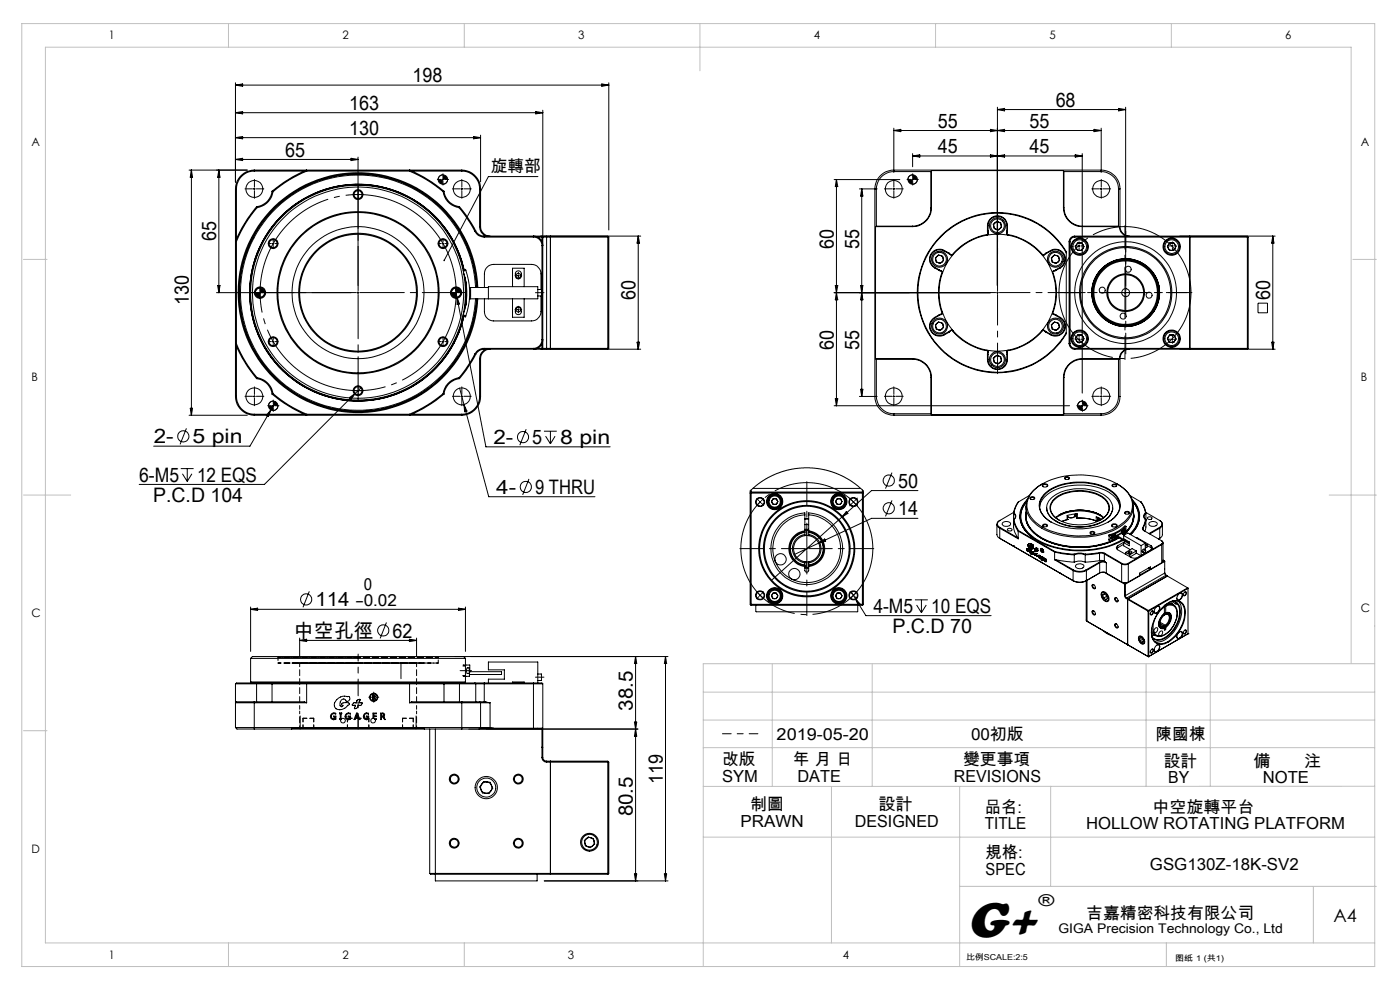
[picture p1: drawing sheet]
<svg xmlns="http://www.w3.org/2000/svg" width="297mm" height="210mm" viewBox="0 0 297 210" stroke-linecap="round" stroke-linejoin="round" font-family="sans-serif">
<defs><g id="words">
<text font-size="11" x="205.1" y="198.7">G+</text>
<g font-size="4.2">
<text x="87.5" y="17.4">198</text>
<text x="74.1" y="23.3">163</text>
<text x="224" y="22.6">68</text>
<text x="74.1" y="28.6">130</text>
<text x="199" y="27.1">55</text>
<text x="218.4" y="27.1">55</text>
<text x="60.5" y="33.2">65</text>
<text x="199" y="32.5">45</text>
<text x="218.4" y="32.5">45</text>
<text x="45.8" y="51.1" transform="rotate(-90 45.8 51.1)">65</text>
<text x="176.9" y="52.8" transform="rotate(-90 176.9 52.8)">60</text>
<text x="182.2" y="52.8" transform="rotate(-90 182.2 52.8)">55</text>
<text x="40" y="64.7" transform="rotate(-90 40 64.7)">130</text>
<text x="134.8" y="63.6" transform="rotate(-90 134.8 63.6)">60</text>
<text x="269.4" y="63.6" transform="rotate(-90 269.4 63.6)">60</text>
<text x="176.9" y="74.3" transform="rotate(-90 176.9 74.3)">60</text>
<text x="182.2" y="74.3" transform="rotate(-90 182.2 74.3)">55</text>
<text x="32.6" y="94.1">2-</text>
<text x="40.9" y="94.1">5 pin</text>
<text x="104.7" y="94.2">2-</text>
<text x="112.9" y="94.2">5</text>
<text x="118.9" y="94.2">8 pin</text>
<text x="29.5" y="102.2">6-M5</text>
<text x="32.5" y="106.4">P.C.D 104</text>
<text x="41.8" y="102.2">12 EQS</text>
<text x="105.3" y="104.8">4-</text>
<text x="113.5" y="104.8">9 THRU</text>
<text x="190.5" y="103.4">50</text>
<text x="190.5" y="109.3">14</text>
<text x="66.9" y="128.6">114</text>
<text x="185.3" y="130">4-M5</text>
<text x="197.6" y="130">10 EQS</text>
<text x="62.3" y="135.2">中空孔徑</text>
<text x="83.3" y="135.2">62</text>
<text x="189.3" y="134.3">P.C.D 70</text>
<text x="134.3" y="150.8" transform="rotate(-90 134.3 150.8)">38.5</text>
<text x="140.6" y="166.3" transform="rotate(-90 140.6 166.3)">119</text>
<text x="134.3" y="173.2" transform="rotate(-90 134.3 173.2)">80.5</text>
</g>
<text font-size="3.9" x="282.9" y="195.5">A4</text>
<g font-size="3.5">
<text x="104.1" y="36.5">旋轉部</text>
<text x="77.2" y="125.1">0</text>
<text x="75.4" y="128.6">-0.02</text>
<text x="164.8" y="157">2019-05-20</text>
<text x="206" y="157">00初版</text>
<text x="245.2" y="157">陳國棟</text>
<text x="153.2" y="162.3">改版</text>
<text x="153.2" y="165.8">SYM</text>
<text x="168.2" y="162.3">年 月 日</text>
<text x="169.2" y="165.8">DATE</text>
<text x="202.4" y="165.8">REVISIONS</text>
<text x="204.3" y="162.3">變更事項</text>
<text x="246.9" y="162.6">設計</text>
<text x="247.9" y="166.1">BY</text>
<text x="265.9" y="162.6">備</text>
<text x="267.9" y="166.1">NOTE</text>
<text x="276.6" y="162.6">注</text>
<text x="159.1" y="171.9">制圖</text>
<text x="186.4" y="171.9">設計</text>
<text x="208.9" y="172.4">品名:</text>
<text x="244.5" y="172.4">中空旋轉平台</text>
<text x="157.1" y="175.4">PRAWN</text>
<text x="181.3" y="175.4">DESIGNED</text>
<text x="208.9" y="175.9">TITLE</text>
<text x="230.4" y="175.9">HOLLOW ROTATING PLATFORM</text>
<text x="209.1" y="182.1">規格:</text>
<text x="209.1" y="185.6">SPEC</text>
<text x="244" y="184.5">GSG130Z-18K-SV2</text>
<text x="220.3" y="192.2">®</text>
<text x="230.5" y="194.8">吉嘉精密科技有限公司</text>
</g>
<text font-size="2.8" x="224.5" y="197.8">GIGA Precision Technology Co., Ltd</text>
<g font-size="2.5">
<text x="23.1" y="8.4">1</text>
<text x="72.7" y="8.4">2</text>
<text x="122.7" y="8.4">3</text>
<text x="172.7" y="8.4">4</text>
<text x="222.7" y="8.4">5</text>
<text x="272.7" y="8.4">6</text>
<text x="6.7" y="30.9">A</text>
<text x="288.7" y="30.9">A</text>
<text x="6.7" y="80.9">B</text>
<text x="288.7" y="80.9">B</text>
<text x="6.7" y="130.9">C</text>
<text x="288.7" y="129.9">C</text>
<text x="6.7" y="180.9">D</text>
<text x="23.1" y="203.4">1</text>
<text x="72.7" y="203.4">2</text>
<text x="120.5" y="203.4">3</text>
<text x="178.8" y="203.4">4</text>
</g>
<g font-size="1.7">
<text x="204.9" y="203.7">比例SCALE:2:5</text>
<text x="249.3" y="203.8">图纸 1 (共1)</text>
</g>
</g></defs>
<g fill="none" stroke="#000" stroke-width=".21">
<path d="M50 17.6v21M50 18.1l1.5-.3v.5zM50 18.1h79.2M127.7 17.8l1.5 .3-1.5 .2zM129.2 17.6v31.2M40.1 36.1h12.4M40.6 36.1l.3 1.5h-.5zM40.6 36.1v52M46.4 36.1v26M46.4 36.1l.3 1.5h-.5zM50 23.9h65.1M50 23.9l1.5-.2v.5z"/>
<path d="M50 29.2l1.5-.2v.4zM50 33.8l1.5-.2v.5zM50 33.8h26M50 29.2h52M53.9 36.1a4 4 0 0 0-3.9 4M53.9 36.3a3.8 3.8 0 0 0-3.7 3.8M53.9 36.1v.2M53.9 36.1h44.1M53.9 36.3h10.7M53.9 39.9v.4M65.1 36.3a25.9 25.9 0 0 0-7.2 4.4M65.1 36.3v-.2a29.2 29.2 0 0 0-7.4 4.5"/>
<path d="M65.1 36.3h21.8M74.5 33.6l1.5 .2-1.5 .3zM76 33.3v27.3M86.9 36.3a27.4 27.4 0 0 1 7.1 4.4M86.9 36.3v-.2a29.9 29.9 0 0 1 7.3 4.5M87.3 36.3h10.7M93.8 38.1h.4M93.9 37.1h-.1a.97 .97 0 0 0-.8 1M93.9 37.9v.4M95 38.1l-.1 .1a.97 .97 0 0 1-1 .9M98 36.1a4 4 0 0 1 4 4M98 36.3a3.8 3.8 0 0 1 3.7 3.8"/>
<path d="M98 36.1v.2M98 39.9v.4M100.5 29l1.5 .2-1.5 .2zM102 28.7v9.9M113.7 23.7l1.4 .2-1.4 .3zM114.1 37.5h-10.5l-9.4 17.7M115.1 23.4v50.5M177 38.1h13.9M177.4 38.1v48M177.4 38.1l.3 1.5h-.5zM189.6 27.2v9.4M189.6 39.9v.4"/>
<path d="M189.6 27.7h44M189.6 27.7l1.5-.3v.5zM193.4 38.1h.4M193.6 37.1h-.1a.97 .97 0 0 0-.9 1M193.6 32.6v2.8M193.6 33.1l1.5-.3v.5zM193.6 37.9v.4M194.6 38.1a1.02 1.02 0 0 1-1 1M197.5 36.4h-7.9a3.7 3.7 0 0 0-3.7 3.7v7.9M197.5 36.4v7.7M197.6 36.3l-.1 .1M210.1 27.4l1.5 .3-1.5 .2z"/>
<path d="M210.1 32.8l1.5 .3-1.5 .2zM211.6 22.7v37.9M211.6 33.1l1.5-.3v.5zM211.6 23.2l1.5-.2v.5zM211.6 23.2h27.2M211.6 27.7l1.5-.3v.5zM225.6 36.3l.1 .1M225.7 36.4h7.9a3.7 3.7 0 0 1 3.7 3.7M225.7 36.4v7.7M228.1 32.8l1.5 .3-1.5 .2zM229.6 32.6v50.8M229.6 33.1h-36"/>
<path d="M232.1 27.4l1.5 .3-1.5 .2zM233.6 27.2v9.4M233.6 39.9v.4M237.3 23l1.5 .2-1.5 .3zM238.8 22.7v37.9M50 40.1h.2M50 40.1v44M50.2 40.1v10.6M50.2 51.2v21.7M53.8 40.1h.4M54.4 43.8a29.9 29.9 0 0 0-4.4 7.3l.2 .1M54.4 43.8l.1 .3"/>
<path d="M54.5 44.1a25.9 25.9 0 0 0-4.3 7.1M57.7 40.6a3.7 3.7 0 0 1-3.3 3.2M57.7 40.6l.2 .1M57.7 51.7h.4M57.9 40.7a4.1 4.1 0 0 1-3.4 3.4M58 51.5v.4M75.7 41.3h.5M93.8 51.7h.4M94 51.5v.4M94 40.7a4 4 0 0 0 3.4 3.4M94.2 40.6a3.7 3.7 0 0 0 3.3 3.2M94.2 40.6l-.2 .1"/>
<path d="M97.4 44.1a27.8 27.8 0 0 1 3.4 5M97.5 43.8l1.4 1.9 2 3.3M97.5 43.8l-.1 .3M97.8 40.1h.3M98.4 57.8a14.3 14.3 0 0 1-.1 9l.5 .2M98.4 57.3a22.9 22.9 0 0 0-35.2-14.2 22.9 22.9 0 0 0-.2 37.9 22.9 22.9 0 0 0 35.3-14M98.6 58.8l.2 4.1-.3 3M98.8 57.3l-.1-.2-.5 .3M98.8 57.3a14.7 14.7 0 0 1 0 9.7M98.8 57.3l-.5 .3M98.8 59.8l.2 3.1-.2 2M98.9 60l.1 2.9-.2 1.8"/>
<path d="M100.8 49.1a2.17 2.17 0 0 0 1.9 1.2M100.8 57.5h-.1M100.8 57.7h.1M100.8 57.7v.1M100.9 58.1h.1M100.9 49a1.95 1.95 0 0 0 1.8 1.1M100.9 58.3h.1M100.9 49l-.1 .1M101.7 48.1a2.19 2.19 0 0 0 1.3 2M101.7 40.1h.3M101.7 48.1h.3M101.7 40.1v8"/>
<path d="M102 48.1a2.05 2.05 0 0 0 2 2M102 40.1v8M102.7 50.3h10.5M102.7 50.1v.2M109.5 57.7l.4-.2a.85 .85 0 0 1 .7 .8 .85 .85 0 0 1-.7 .9 .93 .93 0 0 1-.4-1.5zM109.7 58.5h.5M110 58.3v.4M113.2 50.3a1.75 1.75 0 0 1 1.8 1.8M113.2 50.3v-.2a1.93 1.93 0 0 1 1.9 2h-.1M114 50.3h1M115 50.3v.9M115 52.1v20"/>
<path d="M115 50.2l13.9 .1M115 50.2v-.1h1v24h-1v-.1M115 50.2v.1M116.8 50.1v24M128.9 50.1l.3 .2-.2 23.7M128.9 50.3v23.6M129 50.2l-.1 .1M135.4 50.1v24M135.4 50.1l.3 1.5h-.6zM135.9 50.1h-33.2M182.3 40.1h3.8M182.8 40.1v44"/>
<path d="M182.8 40.1l.3 1.5h-.5zM185.9 48h7.7M185.9 48l-.1 .1M189.4 40.1h.4M193.6 48v.1M193.6 48.1h-7.9v28h7.9M197.5 44.1a3.9 3.9 0 0 1-3.9 3.9M197.5 44.1h.1M197.6 44.1a3.9 3.9 0 0 1-4 4M197.6 44.1v-7.9h28v7.9M198.3 56.8l.9 .6M198.3 56.7v.1"/>
<path d="M198.3 56.7l.9 .5M198.4 54.7l.7-.6 .9 .3 .2 .9-.7 .6-.9-.3zM199.2 57.4l.7 .2M199.2 57.2l.7 .4M199.2 57.2v.2M199.5 50.1a16.9 16.9 0 0 1 26.7 3.4v17.3a17 17 0 0 1-25 4.7 17 17 0 0 1-1.7-25.4zM199.9 57.6v.4M199.9 57.6a13 13 0 0 0 0 8.9M199.9 57.6h.1M199.9 58a12.4 12.4 0 0 0 0 8.2M200.3 53.3a2 2 0 0 0-2.7 .7 2 2 0 0 0 .7 2.7M200.3 53.3l1 .5"/>
<path d="M200.4 53.2a2.12 2.12 0 0 0-2.9 .7 2.12 2.12 0 0 0 .8 2.9M200.4 53.2l.9 .5M200.4 53.2l-.1 .1M201.3 53.8l.6 .3M201.3 53.7l.6 .4M201.3 53.7v.1M201.9 54.1h.1M202.2 54l-.3 .1M202.2 54a12.7 12.7 0 0 0-2.3 4M209.3 49.9a12.7 12.7 0 0 0-7.1 4.1M209.3 49.9a14.8 14.8 0 0 1 4.6 0M209.5 49l.1 .7"/>
<path d="M209.5 47.9a2.12 2.12 0 0 1 2.1-2.1 2.12 2.12 0 0 1 2.1 2.1M209.5 49h.1M209.5 47.9v1.1M209.5 47.9h.1M209.6 49.7l-.3 .2M209.6 49.7a12.6 12.6 0 0 0-7.7 4.4M209.6 49v.7M209.6 49.7h.1M209.6 47.9a1.99 1.99 0 0 1 2-2 1.99 1.99 0 0 1 2 2M209.6 47.9v1.1M210.7 47.6l.7-.6 .9 .3 .2 .9-.7 .6-.9-.3zM213.6 49.7a12.6 12.6 0 0 1 7.7 4.4"/>
<path d="M213.6 49.7l.3 .2M213.6 49v.7M213.6 49.7h.1M213.6 49h.1M213.6 47.9h.1M213.6 47.9v1.1M213.7 49l-.1 .7M213.7 47.9v1.1M213.9 49.9a12.8 12.8 0 0 1 7.1 4.1M221 54l.3 .1M221 54a11.9 11.9 0 0 1 2.3 4M221.3 54.1h.1"/>
<path d="M221.9 53.7l-.6 .4M221.9 53.7v.1M221.9 53.8l-.6 .3M222.8 53.2a2.12 2.12 0 0 1 2.9 .7 2.12 2.12 0 0 1-.7 2.9M222.8 53.2l-.9 .5M222.8 53.2l.1 .1M222.9 53.3a2 2 0 0 1 2.7 .7 2 2 0 0 1-.7 2.7M222.9 53.3l-1 .5M223 54.7l.7-.6 .9 .3 .2 .9-.7 .6-.9-.3zM223.3 58a12.4 12.4 0 0 1 0 8.2M223.3 57.6a12.4 12.4 0 0 1 0 8.9M223.3 57.6v.4"/>
<path d="M223.3 57.6h.1M223.9 57.2l-.6 .4M223.9 57.2l.1 .2M224 57.4l-.7 .2M224.9 56.7l.1 .1M224.9 56.7l-1 .5M225 56.8l-1 .6M225.6 44.1a4 4 0 0 0 4 4h8M225.6 44.1h.1M225.7 44.1a3.9 3.9 0 0 0 3.9 3.9h7.7M226.2 53.6a16.9 16.9 0 0 0-25.4-4.4 16.9 16.9 0 0 0 0 25.8 16.9 16.9 0 0 0 25.4-4.5M226.8 51.3h.2"/>
<path d="M226.8 51.3v21.6M227 51.3v21.6M228 50.1a1.2 1.2 0 0 0-1.2 1.2M228 50.3a.96 .96 0 0 0-1 1M228 50.1h42.5M228 50.3h36.6M228 50.1v.2M228.6 51.5h.9l.5 .8-.5 .8h-.9l-.5-.8zM228.7 52.2h.4M228.9 52v.4M233.1 58.1h.1M233.2 58h.1"/>
<path d="M233.3 57.8h.1M233.4 57.7h.1M233.4 40.1h.4M235.2 56.1h.1M235.3 56h.1M235.5 55.9h.1M235.6 55.8l.1 .1M237.3 40.1h.3M237.3 40.1v7.9M237.3 48l.1 .1M237.5 48.1a2.04 2.04 0 0 0 1.4 2M237.6 40.1a3.9 3.9 0 0 0-4-4h-44a4 4 0 0 0-4 4v44a4 4 0 0 0 4 4"/>
<path d="M237.6 48.1a2.05 2.05 0 0 0 2 2M237.6 40.1v8M238 55.1v.1M238.1 55.1v.1M238.3 55.1v.1M238.4 55.1v.1M240.9 55.4h-.1M241 55.4l-.1 .1M241.2 55.5v.1M241.3 55.6h.1M243.4 56.8v.1M243.5 56.9h.1"/>
<path d="M243.7 57l-.1 .1M243.7 57.1v.1M245.1 59.2h.1M245.1 59.3h.1M245.3 59.4h-.1M245.3 59.5h.1M245.3 59.6h.1M248.1 51.5h.9l.5 .8-.5 .8h-.9l-.4-.8zM248.5 52.2h.4M248.7 52v.4M252.4 50.1v24M264.6 50.3v23.6"/>
<path d="M264.6 50.1l.1 .1M264.7 50.2l-.1 .1M264.7 50.2v23.8M270 50.1l.3 1.5h-.5zM270 50.1v24M45.9 62.1h28.6M46.2 60.6h.5l-.3 1.5zM50.2 72.9a25.9 25.9 0 0 0 4.3 7.2M50.2 72.9l-.2 .1a29.9 29.9 0 0 0 4.4 7.3M50.2 73.5v10.6M55.2 61.1a1.02 1.02 0 0 0-1 1M55.2 61.9v.4"/>
<path d="M56.2 62.1v.1a1.05 1.05 0 0 1-1 .9M57.7 72.5h.4M58 72.3v.4M75.7 62.1h.5M76 61.9v.4M93.8 72.5h.4M94 72.3v.4M96.6 61.1l.3 2M96.6 62.1h.3M96.8 61.1a1.02 1.02 0 0 0-1.1 1M96.8 61.9v.4M96.9 63.1l6.2 31.7h26.3"/>
<path d="M96.9 63.1l.6 1.4-.5 .1zM97.8 62.1a.96 .96 0 0 1-1 1M98.2 67l.5 .2 .1-.2M98.4 67.1a23 23 0 0 1-35.5 13.9 23 23 0 0 1 .3-38.1 23 23 0 0 1 35.3 14.4 23 23 0 0 0-35.4-14.3 23 23 0 0 0-.1 38.1 23 23 0 0 0 35.4-14M99.6 63.4h.2M99.6 61h.2M99.8 61v2.4M99.8 63.4h14.3v-2.6h-10.5v2.6M99.8 61h3.8M100.7 66.7h.1M100.8 75.1a27.8 27.8 0 0 1-3.4 5M100.8 75.1l.1 .1"/>
<path d="M100.8 66.5h.1M100.8 66.4h.1M100.9 66v.1M100.9 65.8v.1M100.9 61a25 25 0 0 0-37-20.8 25 25 0 0 0-2 42.4 25 25 0 0 0 38.8-17.2l.2-2M100.9 75.2l-2 3.3-1.4 1.8M101.1 61a25.2 25.2 0 0 0-37.7-20.9 25.2 25.2 0 0 0-1 43.1 25.2 25.2 0 0 0 38.7-19.1v-.7M101.2 61a25.2 25.2 0 0 0-37.8-20.7 25.2 25.2 0 0 0-1.2 43 25.2 25.2 0 0 0 38.9-18.5l.1-1.4M101.4 61a25.4 25.4 0 0 0-37.5-21.4 25.4 25.4 0 0 0-2.7 43.1 25.4 25.4 0 0 0 39.9-16.6l.3-2.7M101.7 76.1h.3M101.7 76.1v8M102 76.1v8"/>
<path d="M102.7 73.9a2.23 2.23 0 0 0-1.9 1.2M102.7 74.1a1.95 1.95 0 0 0-1.8 1.1M102.7 73.9h10.5M102.7 73.9v.2M102.8 61v-2.9a1.99 1.99 0 0 1 1.9-2h8a2.05 2.05 0 0 1 2.1 2v3.3M103 74.1a2.19 2.19 0 0 0-1.3 2M104 74.1a2.05 2.05 0 0 0-2 2M108.7 60.8v-3.9h2.5v3.9M108.7 63.4v3.9h2.5v-3.9M109.5 65.3l.4-.3a.82 .82 0 0 1 .7 1 .82 .82 0 0 1-1 .7 1.1 1.1 0 0 1-.1-1.4zM109.7 65.7h.5M110 65.5v.4"/>
<path d="M114 73.9h1M114.1 61.4h.8v1.4h-.8M114.8 62.8v3.3a2.05 2.05 0 0 1-2.1 2h-8a1.99 1.99 0 0 1-1.9-2v-2.7M115 72.1a1.81 1.81 0 0 1-1.8 1.8M115 72.1h.1a1.93 1.93 0 0 1-1.9 2v-.2M115 72.9v1M115 73.9v.1M115.1 73.9h13.8M115.1 73.9l-.1 .1M128.9 73.9l.1 .1M129 74l-.1 .1M135.1 72.6h.6l-.3 1.5z"/>
<path d="M135.9 74.1h-33.2M177 62.1h33.1M177.2 60.6h.5l-.3 1.5zM177.4 62.1l.3 1.5h-.5zM182.6 60.6h.5l-.5 3h.5zM185.8 76.1l.1 .1M185.9 76.2v7.9a3.7 3.7 0 0 0 3.7 3.7M185.9 76.2h7.7M193.6 76.2a3.9 3.9 0 0 1 3.9 3.9M193.6 76.1a4 4 0 0 1 4 4M193.6 76.1v.1M198.3 67.3a2.12 2.12 0 0 0-.8 2.9 2.12 2.12 0 0 0 2.9 .8"/>
<path d="M198.3 67.3v.1M198.3 67.4a2 2 0 0 0-.7 2.8 2 2 0 0 0 2.7 .7M198.4 68.9l.7-.6 .9 .3 .2 .9-.7 .6-.9-.3zM199.2 66.8v.1M199.2 66.8l-.9 .5M199.2 66.9l-.9 .5M199.9 66.6l-.7 .2M199.9 66.6l-.7 .3M199.9 66.5v.1M199.9 66.2v.3M199.9 66.2a12.7 12.7 0 0 0 2.3 4M200.3 70.9l.1 .1"/>
<path d="M201.3 70.4v.1M201.3 70.4l-1 .5M201.3 70.5l-.9 .5M201.9 70l-.6 .4M201.9 70l-.6 .5M201.9 70h.1M201.9 70l.3 .2M201.9 70a12.7 12.7 0 0 0 7.7 4.4M202.2 70.2a12.7 12.7 0 0 0 7.1 4.1M209.3 74.3l.3 .1M209.3 74.3a12.3 12.3 0 0 0 4.6 0M209.5 76.3a2.12 2.12 0 0 0 2.1 2.1 2.12 2.12 0 0 0 2.1-2.1"/>
<path d="M209.5 75.2h.1M209.5 75.2v1.1M209.5 76.3h.1M209.6 74.4v.1M209.6 74.5l-.1 .7M209.6 74.5v.7M209.6 76.3a1.99 1.99 0 0 0 2 2 1.99 1.99 0 0 0 2-2M209.6 75.2v1.1M210.7 76l.7-.6 .9 .3 .2 .9-.7 .6-.9-.3zM211.4 62.1h.4M211.6 61.9v.4M213.6 74.5v.7"/>
<path d="M213.6 74.5l.1 .7M213.6 74.4v.1M213.6 75.2h.1M213.6 75.2v1.1M213.6 76.3h.1M213.7 75.2v1.1M213.9 74.3l-.3 .1M221 70.2a12.8 12.8 0 0 1-7.1 4.1M221.3 70l-.3 .2M221.3 70a12.5 12.5 0 0 1-7.7 4.4M221.3 70h.1M221.3 70l.6 .5"/>
<path d="M221.3 70l.6 .4M221.9 70.5l.9 .5M221.9 70.4v.1M221.9 70.4l1 .5M222.9 70.9l-.1 .1M223 68.9l.7-.6 .9 .3 .2 .9-.7 .6-.9-.3zM223.3 66.2v.3M223.3 66.5v.1M223.3 66.2a11.9 11.9 0 0 1-2.3 4M223.3 66.6l.6 .3M223.3 66.6l.7 .2M223.9 66.9l1 .5"/>
<path d="M224 66.8l-.1 .1M224 66.8l1 .5M224.9 67.4a2 2 0 0 1 .7 2.8 2 2 0 0 1-2.7 .7M225 67.3a2.12 2.12 0 0 1 .7 2.9 2.12 2.12 0 0 1-2.9 .8M225 67.3l-.1 .1M226.8 72.9a1.2 1.2 0 0 0 1.2 1.2M226.8 72.9h.2M227 72.9a1.02 1.02 0 0 0 1 1M228 74.1h42.5M228 73.9h36.6M228 73.9v.2M228.6 71h.9l.5 .9-.5 .7h-.9l-.5-.7z"/>
<path d="M228.7 72h.4M228.9 71.8v.4M231.9 63.2h.1M231.9 63.3h.1M232 60.6h.1M232 63.5h.1M232 60.7h.1M232 63.6h.1M232 60.4h.1M232.1 60.3h.1M233 65.9h-.1M233 66h.1"/>
<path d="M233.2 66.1v.1M233.3 66.2l-.1 .1M235 67.9v.1M235.1 68h.1M235.3 68.1h.1M235.4 68.1v.1M237.3 76.2h-7.7a3.9 3.9 0 0 0-3.9 3.9M237.3 76.2v7.9M237.4 76.1l-.1 .1M237.6 76.1h-8a4 4 0 0 0-4 4M237.6 76.1v8M237.7 68.9v.1"/>
<path d="M237.8 69h.1M238.1 69h.1M238.2 69v.1M238.4 62.1h.6M238.7 61.9v.4M238.8 61.9v.4M238.9 74.1l-.5 .3a1.96 1.96 0 0 0-.9 1.7M239.6 74.1a2.05 2.05 0 0 0-2 2M240.6 68.8v.1M240.7 68.7v.1M240.9 68.7h.1M241.1 68.6v.1"/>
<path d="M243.2 67.5h.1M243.3 67.4h.1M243.5 67.2v.1M243.5 67.2h.1M245 65.2v.1M245 65.1h.1M245.1 64.9h.1M245.2 64.8h.1M245.7 62.4h.1M245.7 62.1h.1M245.7 62.3h.1M245.7 62h.1"/>
<path d="M248.1 71h.9l.5 .9-.5 .7h-.9l-.4-.7zM248.5 72h.4M248.7 71.8v.4M264.6 73.9l.1 .1M264.7 74l-.1 .1M266.9 64.3h2v2h-2zM269.8 72.6h.5l-.3 1.5zM38.3 99.4h2.8M39.5 90.9l-1.3 3.4M39.7 99.4v2.7M40.1 88.1h12.4M40.4 86.6h.5l-.3 1.5z"/>
<path d="M50 84.1a4 4 0 0 0 3.9 4M50 84.1h.2M50.2 84.1a3.8 3.8 0 0 0 3.7 3.8M53.8 84.1h.4M53.9 87.9v.2M53.9 88.1h44.1M53.9 87.9h10.7M53.9 83.9v.4M54.4 80.3a3.7 3.7 0 0 1 3.3 3.3M54.5 80.1a4.1 4.1 0 0 1 3.4 3.4M54.5 80.1l-.1 .2M57.5 87l-4.5 7.6h-20.4"/>
<path d="M57.5 87l-.6 1.4-.4-.3zM57.7 83.6a29.2 29.2 0 0 0 7.4 4.5v-.2M57.7 86.1h.5M57.9 83.5a25.9 25.9 0 0 0 7.2 4.4M57.9 83.5l-.2 .1M58 85.1a.96 .96 0 0 0-1 1M58 85.9v.4M58.5 85.2l-1 1.8M58.9 86.1a1.02 1.02 0 0 1-.9 1M65.1 87.9h21.8M74.1 84.3l1.3-.8-.9 1.2zM75.4 83.5l-19.3 19.3h-26.6"/>
<path d="M75.7 82.9h.5M76 82.7v.4M76.6 82.3l-1.2 1.2M87.3 87.9h10.7M94 83.5a27.4 27.4 0 0 1-7.1 4.4M94 83.5l.2 .1M94.2 83.6a29.9 29.9 0 0 1-7.3 4.5v-.2M97.4 80.1a4 4 0 0 0-3.4 3.4M97.4 80.1l.1 .2M97.5 80.3a3.7 3.7 0 0 0-3.3 3.3M97.5 82.3l.9 3.5M97.8 84.1h.3"/>
<path d="M98 87.9v.2M98 83.9v.4M98.4 85.8l5.3 19.6h22.5M98.4 85.8l.7 1.4-.5 .1zM101.7 84.1a3.8 3.8 0 0 1-3.7 3.8M101.7 84.1h.3M102 84.1a4 4 0 0 1-4 4M111.6 91l-1.3 3.4M115.4 91.5h2.7M115.7 92.5l1.1 1.6M116.8 91.5v2.6M117.8 92.5l-1 1.6"/>
<path d="M177 86.1h49.9M177.2 84.6h.5l-.3 1.5zM182.3 84.1h3.8M182.6 82.6h.5l-.3 1.5zM189.4 84.1h.4M189.6 83.9v.4M189.6 87.8v.3M189.6 88.1h44M189.6 87.8h7.9M197.5 80.1v7.7M197.5 87.8l.1 .1M197.5 80.1h.1"/>
<path d="M197.6 80.1v7.9h28v-7.9M225.6 80.1h.1M225.7 87.8h7.9M225.7 87.8l-.1 .1M225.7 80.1v7.7M229.4 86.1h.4M229.6 85.1a1.02 1.02 0 0 0-1 1M229.6 85.9v.4M230.6 86.1a1.02 1.02 0 0 1-1 1M233.4 84.1h.4M233.6 83.9v.4M233.6 87.8v.3"/>
<path d="M237.3 84.1a3.6 3.6 0 0 1-3.7 3.7M237.3 84.1h.3M237.6 84.1a3.9 3.9 0 0 1-4 4M38.7 100.5l1 1.6M40.7 100.5l-1 1.6M112.2 101.6l-1.3 3.4M159.1 104.6v-.5l1.4-1.2 1.5-1.1 2.1-1.1 3.2-1 3.3-.5 3.7 .3 3.2 .9 1.6 .8 2 1.2 2.1 1.7v.5M159.1 104.6v23.6l.2 .2h23.7l.2-.2v-23.6M159.2 104.5l.1 .1M159.3 103.9v.5M159.3 104.6v23.6M159.3 104.4l-.2 .2"/>
<path d="M159.3 104.6h23.7M159.3 104.4h23.7M159.7 103.6h22.9M161.1 106.4l.3 .2M161.4 106.4l-.3 .2M164 105.8h.7l.3 .6-.3 .6h-.7l-.3-.6zM170.7 109.2v-.3a6.6 6.6 0 0 0-4.7 1.9 7.6 7.6 0 0 0 1 12 7.6 7.6 0 0 0 11.4-4.1 7.6 7.6 0 0 0-6.8-9.9v.4M170.7 109.2a7.2 7.2 0 0 0-5.7 10.9 7.2 7.2 0 0 0 12.3 0 7.2 7.2 0 0 0-5.7-10.9M170.7 112.6a3.8 3.8 0 0 0-3.4 3.8 3.8 3.8 0 0 0 3.4 3.8M170.7 119.2v1.8a.41 .41 0 0 0 .5 .4 .41 .41 0 0 0 .4-.4v-1.8M170.7 110.1h.9M170.7 112.4h.9"/>
<path d="M170.7 111.3h.9M170.7 110h.9M170.7 113a3.5 3.5 0 0 0-3 3.4 3.5 3.5 0 0 0 3 3.5M170.7 112.8a3.6 3.6 0 0 0-3.2 3.6 3.6 3.6 0 0 0 3.2 3.6M170.7 113.4a3 3 0 0 0-2.6 3 3 3 0 0 0 2.6 3M170.7 113.6a2.8 2.8 0 0 0-2.4 2.8 2.8 2.8 0 0 0 2.4 2.8M170.7 119.2h.4M170.7 112.3h.9M170.7 109.2v4.4M171 116.4h.3M171.1 112.4l.5 .1M171.1 112.4l-.4 .1"/>
<path d="M171.1 113.6h-.4M171.1 113.6h.5M171.1 112.4v1.2M171.1 119.2v1.2M171.1 116.2v.4M171.6 112.6a3.8 3.8 0 0 1 3.4 3.8 3.8 3.8 0 0 1-3.4 3.8M171.6 113a3.5 3.5 0 0 1 3 3.4 3.5 3.5 0 0 1-3 3.5M171.6 113.4a3 3 0 0 1 2.6 3 3 3 0 0 1-2.6 3M171.6 112.8a3.6 3.6 0 0 1 3.1 3.6 3.6 3.6 0 0 1-3.1 3.6M171.6 113.6a2.8 2.8 0 0 1 2.3 2.8 2.8 2.8 0 0 1-2.3 2.8M171.6 119.2h-.5M171.6 109.2v4.4"/>
<path d="M173.7 115.2l1.2-.9 .3 .5zM177.6 105.8h.7l.3 .6-.3 .6h-.7l-.3-.6zM178.6 109.7l-14.9 13.4M179.5 108.5l.4 .4-1.3 .8zM180.9 106.4l.3 .2M181.2 106.4l-.3 .2M183 103.9v.5M183 104.6v23.6M183 104.4l.2 .2M183.1 104.5l-.1 .1M189.2 106.1l-1.3 3.4M189.2 100.3l-1.3 3.3"/>
<path d="M194.7 110h-9.8l-16.3 7.6M194.7 104.1h-9.8l-6.3 5.6M211.5 111.2v2.3l.2 .4 .4 .3M212.1 114.2l15.5 9M212.1 112v2.2M212.1 112l3.9 2.3M212.1 114.2l2.9 1.6M212.2 110.4a.79 .79 0 0 0-.6 .7 .79 .79 0 0 0 .6 .8M212.2 110.4a.86 .86 0 0 0-.7 .8 .86 .86 0 0 0 .6 .8M212.2 111.9l3.7 2.2M212.2 111.9l-.1 .1M212.7 110.9a1.1 1.1 0 0 1 1.7 .3 .99 .99 0 0 1-.9 .4 .99 .99 0 0 1-.9-.6z"/>
<path d="M213.8 112.2a.54 .54 0 0 1 .9 .3 .48 .48 0 0 1-.6 .2 .48 .48 0 0 1-.3-.5zM214.9 115.8h.1M215 115.8h.1M215 110.3a5.2 5.2 0 0 0 1 2.4M215 108.9l.1 3.2 .2 .9 .6 1.1M215 108.9a.77 .77 0 0 1 0 1.4M215.1 108.7l-2.9 1.7M215.1 110.2l.3 1.2 .7 1.2M215.1 108.8a.77 .77 0 0 1 .4 .7 .77 .77 0 0 1-.4 .7M215.1 110.2l-.1 .1M215.1 108.8l-.1 .1M215.9 114.1l.1 .2"/>
<path d="M216 112.7v1.6M216 112.7l7.7 4.4M216.1 106.5l-.7 1.1-.3 1.2M216.1 106.5h-.1a5.1 5.1 0 0 0-1 2.4M216.1 112.6l7.7 4.4M216.1 112.6l-.1 .1M216.5 109.6v.4M217.7 108.6a4.9 4.9 0 0 0 2.6 5.2 17.4 17.4 0 0 0 12.2 2M217.7 108.8l-.1 .9M217.7 108.9a5.3 5.3 0 0 0 3.2 5.3 17.7 17.7 0 0 0 11.5 1.6M217.7 109.5a5.8 5.8 0 0 0 3.8 4.9 18.4 18.4 0 0 0 10.9 1.4M217.7 107.4v2a5.6 5.6 0 0 0 3.3 4.7 17.9 17.9 0 0 0 16.2-.1"/>
<path d="M217.7 109.7v.1M217.7 110v.1M217.7 109.9v.1M217.8 106.4a4.7 4.7 0 0 0 .7 6.9 16.4 16.4 0 0 0 11.9 3.4 16.9 16.9 0 0 0 7.7-2.2M217.8 106.2a4.8 4.8 0 0 0 .7 7.4l1.6 1.1a6.4 6.4 0 0 1-3.6-5.3l.2-1.4 1.1-1.7M217.8 116.5l.2 .4M217.8 116.5h.1M217.9 116.3l-.1 .2M217.9 105.9a4.9 4.9 0 0 0 .3 7.4 17.2 17.2 0 0 0 12.6 3.5 17.1 17.1 0 0 0 7.4-2.2l-.2 .1M217.9 116.4h.2M218 116.7h.2v.3l-.2-.1M218 116.7h.1"/>
<path d="M218 116.9h.1M218 116.7l.1 .1M218.1 116.4a.25 .25 0 0 0-.2 .3 .25 .25 0 0 0 .2 .2M218.1 116.4l.1 .1-.3-.2-.1 .2M218.1 116.4h.1M218.1 115.8l.1 .3M218.1 115.8h.1M218.1 115.5v.3M218.1 115.5h.1M218.1 116.8h.1M218.1 116.9h.1M218.1 116.8v.1"/>
<path d="M218.2 116.1l.3 .2M218.2 116.1h.1M218.3 115.3a.58 .58 0 0 1 .6 0 .58 .58 0 0 1 .2 .6h-.1M218.3 115.3l-.2 .2M218.3 115.3h.1M218.3 105.2l-2.2 1.3M218.5 116.3l.4 .1M218.5 116.3h.1M218.5 116.7h.1M218.5 117.2h.1M218.5 117.2l.1 .1M218.5 117.1h.1"/>
<path d="M218.5 117.1v.1M218.5 116.7v.4M218.5 105.5a.56 .56 0 0 1 1 .3 .51 .51 0 0 1-.6 .2 .51 .51 0 0 1-.4-.5zM218.6 116.7h.1M218.6 117.3h.1M218.6 116.7v.5M218.6 117.2l.3 .2v.2a.25 .25 0 0 1-.3-.1 .25 .25 0 0 1 0-.2M218.6 115.9l.5 .2 .1 .1-.1 .1M218.6 115.9l.1 .2M218.6 115.6h.2M218.6 115.9h.1M218.6 117.2v.1"/>
<path d="M218.7 115.9h-.1M218.7 105.9l-.1-.1a.42 .42 0 0 1 .4-.3 .42 .42 0 0 1 .4 .3l-.1 .1M218.7 116.1h.1M218.7 116.1v.1M218.8 115.6a.31 .31 0 0 0-.3 .2 .31 .31 0 0 0 .2 .4v-.1M218.8 115.6l.1 .1M218.8 115.6h.1M218.9 116.4h.1M218.9 117.1l.2 .5M218.9 117.1h.1M218.9 115.7l.1 .1M218.9 115.7h.1"/>
<path d="M219 115.8v.1M219 116.4h-.1M219 115.8h.1M219 117l-.1 .1M219 117h.1M219 115.9h.1M219.1 116.3l-.2 .1M219.1 117.3l.2 .1v.2h-.2M219.1 116.3h.1M219.1 117.3h.1M219.1 117.3l.1 .1M219.1 117a.25 .25 0 0 0-.1 .3 .25 .25 0 0 0 .2 .2"/>
<path d="M219.1 117l.2 .2-.2-.2-.2 .1M219.1 117h.1M219.1 117.6h.1M219.2 117.4h.1M219.2 117.5h.1M219.2 117.4v.1M219.4 104a15.9 15.9 0 0 1 14.1-2.7 9.3 9.3 0 0 1 6.4 4.2 4.6 4.6 0 0 1-2.3 5.9 17.3 17.3 0 0 1-17 .1 4.9 4.9 0 0 1-2.5-5.5l.3-.8zM219.4 116.4l.1 .1M219.4 116.4h.1M219.5 116.5h.1M219.5 116.5l.1 .1M219.5 116.4h.2"/>
<path d="M219.5 116.4h-.1M219.5 116.4h.1M219.6 117.8h.1M219.6 117.8l.1-.4 .2 .6M219.6 116.8h.1M219.6 116.8v.1M219.6 116.9h.1M219.6 116.6h.1M219.6 116.7v.1M219.6 116.6l.1 .1M219.6 116.7h.1M219.7 116.7h.1"/>
<path d="M219.7 117.7h.1M219.7 117.7l-.1 .1M219.7 117.7l.2 .2M219.7 116.7h-.1M219.7 116.4h.1M219.7 116.9h.1M219.8 116.3h.1M219.8 116.3l-.1 .1M219.8 117.4v.1M219.8 117.4h.1M219.8 117.5h.1M219.8 117.5l-.1 .2h.2"/>
<path d="M219.8 117.5l.1 .2M219.8 116.9h-.1M219.8 116.9h.1M219.9 116.8l-.1 .1M219.9 116.8h.1M219.9 116.3l.1 .1M219.9 117.7h.1M219.9 117.9h.1M219.9 117.9v.1M219.9 118h.1M219.9 116.8l.1 .1M220 116.6l.1 .1"/>
<path d="M220 116.5v.1M220 116.4v.1M220 116.4h.1M220 116.9h.1M220.1 116.7l-.1 .2M220.1 116.7h.1M220.2 117.9l.3 .4M220.2 117.9h.1M220.3 117.8l-.1 .1M220.4 117.9h.1M220.5 118.1h.2v.3l-.2-.1M220.5 118.3h.1"/>
<path d="M220.5 118.1h.1M220.5 118.1l.1 .1M220.5 117.9l-.2 .1 .2 .3M220.5 117.9l.2 .1-.3-.3-.2 .2M220.5 117.9h.1M220.6 107.6a5 5 0 0 1 3.6-3.9 13 13 0 0 1 11.5 1.1 3.9 3.9 0 0 1 1.8 2.8M220.6 118.2h.1M220.6 118.3h.1M220.6 118.2v.1M220.8 116.4a.41 .41 0 0 1 .5 .2 .41 .41 0 0 1-.1 .5l-.4-.2zM220.8 116.3h.1M220.8 116.3a.52 .52 0 0 0 .5 .8"/>
<path d="M220.8 116.4h.1M220.8 116.4l.4 .2 .1 .3M220.8 116.4a.33 .33 0 0 1 .5 .2 .33 .33 0 0 1-.3 .4l-.2-.4zM220.9 116.9h.1M221 118.5h-.1a.22 .22 0 0 0 0 .3 .22 .22 0 0 0 .3 0v-.1M221 116.7h.1M221 116.5h.1M221 118.5l.1 .1M221 118.5h.1M221 116.5l-.1 .4M221 116.7v.1M221 116.5l.1 .1"/>
<path d="M221 116.8h.1M221.1 118.6h.1M221.1 116.5v.3M221.1 116.6v.1M221.1 116.6h.1M221.1 118.2h.1M221.1 118.4h.1M221.1 118.2l.1 .3-.1-.1M221.1 118.4v.2M221.1 118.2l.1 .1-.2-.2v.4M221.1 116.5h-.2v.4M221.1 116.8h.1"/>
<path d="M221.1 116.8v.2M221.1 116.7h.1M221.1 102.6a5.5 5.5 0 0 0-3.4 5.4 7.9 7.9 0 0 0 5.7 5.1 17.8 17.8 0 0 0 14.2-1.4 5 5 0 0 0 2.7-5.5 6.5 6.5 0 0 0-3.3-3.6M221.1 117h.1M221.1 118.6l.1 .1M221.1 118.6l.2 .1M221.2 118.7h.1M221.2 118.7l.1 .1M221.2 117h.1M221.2 102.8a.55 .55 0 0 1 .7-.2 .55 .55 0 0 1 .3 .5 .58 .58 0 0 1-.6 .3 .58 .58 0 0 1-.4-.6zM221.3 117.1h.1M221.3 111.3a.65 .65 0 0 1 .9 .2 .57 .57 0 0 1-.5 .3 .57 .57 0 0 1-.5-.4z"/>
<path d="M221.3 118.7v.1M221.3 103.2a.46 .46 0 0 1 .4-.4 .46 .46 0 0 1 .5 .3l-.1 .1M221.3 116.9l-.1 .1M221.4 111.7a.34 .34 0 0 1 .1-.4 .34 .34 0 0 1 .4 0l.2 .2-.1 .2M221.4 104.9a10.3 10.3 0 0 1 7.7-2.6 9.9 9.9 0 0 1 7.9 3 3.3 3.3 0 0 1-1 4.8 12.8 12.8 0 0 1-13.9 0 3.3 3.3 0 0 1-.7-5.2zM221.5 118.9h.1M221.6 118.5v.2h.2M221.6 118.5h.1M221.6 118.8l-.1 .1M221.7 118.8l.1 .1M221.7 118.8h.1M221.7 118.5l.1 .2"/>
<path d="M221.7 118.5h.1M221.8 118.8h.1M221.8 118.8l.1-.1-.4-.3v.5M221.8 118.8v.3M221.8 118.9h.1M221.8 118.9v.2M221.8 118.7h.1M221.8 119.1h.1M222 107.7a3.9 3.9 0 0 0 3 3.4 10.6 10.6 0 0 0 9.8-1 3 3 0 0 0 1.2-2.4M223 110.7a3.7 3.7 0 0 1-2.2-4.6 7.9 7.9 0 0 1 6.5-3.6 11.3 11.3 0 0 1 9.2 2.4 3.4 3.4 0 0 1-.9 5.5l-.5 .3M223 105.7a10.2 10.2 0 0 1 11-.9 3.1 3.1 0 0 1 1.8 4 6.6 6.6 0 0 1-5.5 2.9 9.2 9.2 0 0 1-7.6-2.3 2.58 2.58 0 0 1 .3-3.7zM223.6 105.9a9 9 0 0 1 11 0 2.51 2.51 0 0 1-.7 4.1 9.5 9.5 0 0 1-10-.2 2.4 2.4 0 0 1-.3-3.9z"/>
<path d="M223.7 117.1l1.5 .3 2.7 .3M223.7 118.7h.2M223.7 118.7l3.9 2.3M223.7 117.1v1.6M223.8 117l2 .4 2.1 .1M223.8 117l-.1 .1M223.9 109.8a9.3 9.3 0 0 1 10.3 0M223.9 118.7l4 .5M223.9 118.7l3.8 2.2M224 109.9a9.2 9.2 0 0 1 10.1 0M224.6 110.3a2.59 2.59 0 0 1-1.7-2.1 2.59 2.59 0 0 1 1.1-2.5 9.1 9.1 0 0 1 10.4 .2 2.45 2.45 0 0 1-.5 4.1l-.4 .3M224.6 109.3a9.7 9.7 0 0 1 8.9 0"/>
<path d="M225.8 101.3a.54 .54 0 0 1 .6-.2 .54 .54 0 0 1 .4 .4 .61 .61 0 0 1-1-.2zM226 101.7a.38 .38 0 0 1 .3-.5 .38 .38 0 0 1 .5 .3l-.1 .2M226.5 109.6a1.06 1.06 0 0 0 1.6-.3 1.02 1.02 0 0 1-1.6 .3zM226.5 110.2l-1.2 .4 1.1-.4M226.5 110.2h-.1M226.5 109.3v.9M226.5 110.2h.1M227.9 117.5a3.5 3.5 0 0 1 2.4 0M227.9 117.5v.2M227.9 119.2a3.3 3.3 0 0 1 2.3 0M227.9 117.7a3.3 3.3 0 0 1 2.3 0M227.9 117.7v1.5"/>
<path d="M228.1 109.2l.1 .2M228.1 109v.3M228.2 109.4l.1 .2M228.2 109v.4M228.2 119.9a1.08 1.08 0 0 1 1.7 .2 .99 .99 0 0 1-.9 .5 .99 .99 0 0 1-.8-.6zM228.3 109.6l.1 .2M228.3 109v.6M228.4 109.8v.1M228.4 109v.8M228.4 109.9a10.3 10.3 0 0 1 4.3 .7M228.6 109.9a9.2 9.2 0 0 1 4 .6M228.6 109.9v-.9l-1.2 .1-1 .3v.8"/>
<path d="M228.6 109.9h-.2M230.2 117.7v1.5M230.3 117.5l-.1 .2M231.3 112.8a.59 .59 0 0 1 .9 .3 .53 .53 0 0 1-.5 .2 .53 .53 0 0 1-.4-.5zM231.4 113.2a.39 .39 0 0 1 .3-.4 .39 .39 0 0 1 .4 .4M232.6 110.5l.1 .1M232.8 110.5l-.1 .1M232.8 109.7v.8M233 110.4l-.2 .1M233 109.8v.6M233.2 117.2l1.2 .2M233.2 117.2l-2.9 .3"/>
<path d="M233.2 109.9v.5M233.2 119.3l-2.8 1.6M233.2 119.3l.1 .1M233.2 117.2l.1 .2M233.2 110.2l-.2 .2M233.3 118.9l-3.1 .3M233.3 118.9h.5l.5 .2M233.3 117.4l-3.1 .3M233.3 117.4l.5-.1 .5 .2M233.3 117.4v1.5M233.3 119.4a1.5 1.5 0 0 1 1.4 0M233.3 119.4l-2.8 1.6"/>
<path d="M233.3 119.4v2.1M233.7 110.2l-1.1-.6v.9M234.3 117.5l3.6 2.1M234.3 119.1h.1M234.3 117.5v1.6M234.4 117.4l3.6 2.1M234.4 117.4l-.1 .1M234.4 119.1l.3 .3M234.4 119.1h-.6l-.6 .2M234.7 119.4v2.1M235.2 114.4l.1 .2zM235.2 113.6l.1 .1"/>
<path d="M235.3 113.5h.1M235.3 113.5l.1 .1M235.3 113.7v.9M235.4 113.6l-.1 .1M235.7 114.1l.2 .1M235.7 114.1h-.1M235.9 102.9a.55 .55 0 0 1 .6-.2 .55 .55 0 0 1 .4 .4 .6 .6 0 0 1-1-.2zM235.9 111.2a.57 .57 0 0 1 .7-.1 .57 .57 0 0 1 .3 .5 .6 .6 0 0 1-.6 .2 .6 .6 0 0 1-.4-.5zM236 111.7a.47 .47 0 0 1 .3-.5 .47 .47 0 0 1 .5 .2v.3M236.1 103.2l-.1-.1a.37 .37 0 0 1 .4-.3 .37 .37 0 0 1 .3 .4M236.1 113.6l-.1 .2h-.2M236.3 113.8l-.6 .3"/>
<path d="M236.3 113.8l.3 .2M236.6 113.5l-.5 .2a.35 .35 0 0 0-.4 .1 .35 .35 0 0 0 .1 .4h.1M236.6 114l-.7 .2M236.6 113.5v-.1a.27 .27 0 0 1 .2 .3 .27 .27 0 0 1-.2 .3M236.6 113.5l-.3 .3M237 113.6v.1M237 113.6v.4l-1.7 .6M237 113.9l2.4 1.3M237 113.7l2.4 1.3M237.1 115.8a.46 .46 0 0 0-.3 .4 .46 .46 0 0 0 .3 .4l2.9 1.6a1.5 1.5 0 0 0 1.4 0l2.8-1.6a.46 .46 0 0 0 .3-.4 .46 .46 0 0 0-.3-.4M237.1 116.2l-.2 .2M237.1 115.8v.4"/>
<path d="M237.3 114a13.7 13.7 0 0 1-4.9 1.8M237.3 114.1a13.5 13.5 0 0 1-4.9 1.7M237.3 114.1a15.5 15.5 0 0 1-4.8 1.7M237.9 113.2l-.9 .5M237.9 113.2l-.1-.1-.8 .5M237.9 113.2l.6 .3M237.9 113l.2 .1M237.9 119.6a1.5 1.5 0 0 0 1.5 0M237.9 119.6v3.9M238 119.5l.5 .2 .8-.2M238 119.5l-.1 .1M238.3 112.5l-.4 .4"/>
<path d="M238.3 112.5l.2 .2M238.4 113.6l3.7 2.1M238.4 115.1v.7l1.4 .8M238.4 113.6v.7l1.2 .7v.8l-1.2-.7M238.4 113.6l.9-.5 3.7 2.1M238.4 115.1l.3-.2-1.6 .9M238.4 115.5l-1.3 .7M238.5 111.7a6.7 6.7 0 0 1-3.2 1.8M238.5 112.2l-.2 .3M238.5 112.7l.1-.1a.26 .26 0 0 0 .2-.2 .26 .26 0 0 0-.2-.3l-.1 .1a.9 .9 0 0 0-.5 .9h.1M238.5 112.7l-.4 .4M238.5 111.6h.3"/>
<path d="M238.6 111.6h.2M238.7 108.6a.52 .52 0 0 1 .5-.1 .52 .52 0 0 1 .4 .4 .5 .5 0 0 1-.6 .2 .5 .5 0 0 1-.3-.5zM238.8 109h-.1a.35 .35 0 0 1 .4-.4 .35 .35 0 0 1 .3 .4M238.8 117.2v.4M238.8 117.2l.9 .5M238.8 111.6a6.9 6.9 0 0 1-3.4 2M238.8 111.6l.1 1-.8 .7M239.3 119.5l.1 .1M239.4 115v.2M239.4 119.6v3.9M239.4 117v.3M239.5 114.9l-.1 .1"/>
<path d="M239.6 117h.4a.34 .34 0 0 1-.2 .4 .34 .34 0 0 1-.4-.3v-.1M239.6 117v.4M239.6 117h-.2M239.6 115.1l-.2 .1M239.7 117.7v.4M239.8 105.2l2.2 1.3M240.2 105.9a4.9 4.9 0 0 1-.4 7.5M240.3 106.2a4.7 4.7 0 0 1-.5 7.2M240.3 106.3a4.7 4.7 0 0 1-.5 7.1M240.3 106.4a4.8 4.8 0 0 1-.6 6.9M240.4 109.9v.1M240.4 110v.1"/>
<path d="M240.5 108.6a4.8 4.8 0 0 1-2.2 4.8M240.5 108.8l.1 .9M240.5 108.9a4.7 4.7 0 0 1-2.2 4.5 5.3 5.3 0 0 0 2.2-3.9M240.5 107.4v2a5 5 0 0 1-2.3 3.9M240.5 109.7v.1M240.9 114l.5 .2M241.1 116.9v.4M241.1 117.3l.9 .6M241.1 116.9l-.9-.5-1.4 .8M241.1 116.9l-1.4 .8M241.1 117.3l-1.4 .8M241.4 114.2l2.8 1.6"/>
<path d="M241.4 114.2v.1M241.7 109.6v.4M242 106.5a4.9 4.9 0 0 1 1 2.3M242 106.5a4.3 4.3 0 0 1 1.1 2.4M242.1 115.7v2.1M242.4 111.9v.3l.2 .3 3.8 2.2M242.4 111.9l.1 .1M242.5 112v.2l.2 .4M242.5 112v.4M242.8 116.7h.1a.31 .31 0 0 1 .1 .4 .31 .31 0 0 1-.4 .1zM243 115.2l-.9 .5M243 115.2v1.5"/>
<path d="M243 117.1v.2M243 115.3l.3 .3M243 116.7l-.3-.2a.42 .42 0 0 0-.3 .6l.2 .2M243 108.8a.8 .8 0 0 0 0 1.4M243 110.2l-.6 1.7M243 110.2l.1 .1M243 108.8l.1 .1M243.1 108.7l2.9 1.7M243.1 110.3l-.6 1.7M243.1 108.9v2.9l-.2 .9M243.1 108.9a.77 .77 0 0 0 0 1.4M243.3 115.6l-.3 .2"/>
<path d="M243.3 115.6v.5l-.3 .2M243.3 115.7l.9 .5M243.4 109.8a.63 .63 0 0 1 1 .2 .54 .54 0 0 1-.5 .2 .54 .54 0 0 1-.5-.4zM243.9 110.8a1.1 1.1 0 0 1 1.6 .4 .99 .99 0 0 1-.9 .4 .99 .99 0 0 1-.9-.6zM244.2 116.2l.2 .2M244.2 115.8v.4M245.8 114.3l.2-.1zM246 110.4a.81 .81 0 0 1 .5 .7 .81 .81 0 0 1-.5 .8M246 110.4a.87 .87 0 0 1 .6 .8 .87 .87 0 0 1-.6 .8M246 111.9l-2.2 1.3M246 111.9v.1M246 112l-2.1 1.3"/>
<path d="M246 112v2.2M246.4 114.7a.4 .4 0 0 1 .2 .4 .4 .4 0 0 1-.2 .3M246.4 114.7a.44 .44 0 0 1 .3 .4 .44 .44 0 0 1-.2 .4M246.4 115.4l-7.1 4.1M246.4 115.4l.1 .1M246.5 115.5l-7.1 4.1M246.5 115.5v3.9M246.5 119.4l-2.4 1.3M246.6 111.2v2.3l-.6 .7M246.7 115.1v4l-.2 .3M246.7 118.8l.3 .2M247 119l-.3 .2"/>
<path d="M247 119l.1 2.6M247.1 119.1l-8.4 4.8M53.2 139.7h45.5M53.2 139.7v5h45.5v-1.2M53.2 139.7l.4-.4h44.8l.3 .4M53.2 128.8v9.4M53.2 129.2h45.5M53.2 129.2l1.4-.2v.5zM63.6 135.4v3.8M63.6 135.8h24.8M63.6 135.8l1.5-.2v.5zM65.6 125.4l-1.3 3.4"/>
<path d="M82 132l-1.4 3.4M86.9 135.6l1.5 .2-1.5 .3zM88.4 135.4v3.8M96.5 139.3h45.2M97.3 129l1.4 .2-1.4 .3zM98.7 139.7v1.4M98.7 128.8v9.4M134.8 139.3v47.6M134.8 139.3l.3 1.4h-.5zM141.2 139.3l.2 1.4h-.5zM141.2 139.3v47.6M159.3 128.2l-.1 .1"/>
<path d="M159.3 128.2h23.7M160.3 128.4l.1 1.4h21.5l.1-1.4M161.1 126.1l.3 .3M161.4 126.1l-.3 .3M164 125.8h.7l.3 .6-.3 .6h-.7l-.3-.6zM170.7 120.3l.4 .1M170.7 120.4h.9M170.7 120.5h.9M171.6 120.3l-.5 .1M177.6 125.8h.7l.3 .6-.3 .6h-.7l-.3-.6zM180.6 125.6l.9 1.4M180.9 126.1l.3 .3"/>
<path d="M181.2 126.1l-.3 .3M181.5 127l2.2 3.6h26.6M181.5 127l1 1.2-.4 .2zM183 128.2l.1 .1M194.1 127.2h2.7M194.5 128.3l1 1.7M195.5 127.2v2.8M196.5 128.3l-1 1.7M224.9 121.6h.1M224.9 121.6l2.9 1.6M227.6 121a3.3 3.3 0 0 0 2.9 0M227.6 123.2a3.3 3.3 0 0 0 2.9 0"/>
<path d="M227.6 121v2.2M227.6 123.2h.2M227.7 120.9a2.95 2.95 0 0 0 2.7 0M227.7 120.9l-.1 .1M227.8 123.2a2.8 2.8 0 0 0 2.6 0M230.4 120.9l.1 .1M230.4 123.2v8.4l.2 .2M230.5 121v2.2M230.5 123.2h-.1M230.6 131.8l13 7.5M230.6 131.8h.1M230.6 123.1v8.7"/>
<path d="M231.7 124.1a.48 .48 0 0 1 .6 .2 .48 .48 0 0 1-.1 .6l-.4-.2zM231.7 129.6a.53 .53 0 0 1 .6 .3 .53 .53 0 0 1-.1 .6 .69 .69 0 0 1-.5-.9zM232.1 124a.34 .34 0 0 0-.2 .5 .34 .34 0 0 0 .5 .1M232.1 129.6a.36 .36 0 0 0-.3 .5 .36 .36 0 0 0 .5 .2l.1-.1M233.3 121.6l.6-.2 .8 .2M233.3 121.6l-2.9 1.6M233.3 121.5l.5-.1 .9 .1M233.3 121.5l-2.8 1.7M233.3 121.5v.1M233.7 126.1h.1M233.8 125.6a1.17 1.17 0 0 1 1.4 1.1 .61 .61 0 0 1-.1 .9 .61 .61 0 0 1-.9-.2 1.54 1.54 0 0 1-.4-1.8zM233.9 125.7a1.13 1.13 0 0 1 1 .6 1.13 1.13 0 0 1 0 1.2 1.21 1.21 0 0 1-1-1.8z"/>
<path d="M233.9 126.2l.3-.3 .5 .4 .2 .6-.3 .3-.5-.3M233.9 126.2l.2 .7M234 133.7l.8 .7 1.2 .5M234.2 121.4l4.4 2.5M234.3 126l-.4 .2M234.4 127.4h.1M234.7 121.5l3.2 2M234.8 126.5l-.7 .4M236.5 126.8a.55 .55 0 0 1 .6 .3 .55 .55 0 0 1-.1 .6 .67 .67 0 0 1-.5-.9zM236.5 132.4a.52 .52 0 0 1 .6 .2 .52 .52 0 0 1-.1 .6 .65 .65 0 0 1-.5-.8zM236.9 126.8h-.1a.37 .37 0 0 0-.1 .5 .37 .37 0 0 0 .5 .1M236.9 132.4a.35 .35 0 0 0-.2 .5 .35 .35 0 0 0 .5 .1"/>
<path d="M237.9 123.5a1.5 1.5 0 0 0 1.5 0M238.3 123.6l.4 .2M238.6 126.4l.3 .6M238.6 123.9v2.5M238.6 125.5h.1M238.6 126.4h.1M238.7 123.8v.1M238.7 123.9h.1M238.7 123.9h-.1M238.7 126.4l.3 .5M238.7 123.9v2.5M238.9 127l.3 .1"/>
<path d="M239 123.6l-.3 .2M239 126.9l-.1 .1M239 126.9l.3 .1M239.2 127.1l4.4 2.5M239.2 127.1l.1 9.7M239.3 127l4.3 2.5M239.3 127l-.1 .1M241.6 135.4h.1M241.6 135a1.05 1.05 0 0 1 1.3 1.2 .58 .58 0 0 1-.7 .4 .58 .58 0 0 1-.5-.5l-.2-.6zM241.7 135.1a.9 .9 0 0 1 .9 .4 .9 .9 0 0 1 0 1 .99 .99 0 0 1-.9-1.4zM241.8 122l-2.4 1.5M241.9 135.9l-.1-.5 .3-.2 .4 .4 .1 .5-.3 .2"/>
<path d="M241.9 135.9l.4 .4M242.2 136.4v.1M242.4 135.6l-.5 .3M242.5 136.1l-.2 .2M243.6 129.6v9.7M243.6 139.3h.1M243.6 129.6h.1M243.6 129.5v.1M243.7 129.6l-.1 9.7M244.1 120.7l-2.3 1.3M244.1 120.7h.1M244.1 120.7v-.4l-2.3 1.3v.4"/>
<path d="M244.1 120.7l-.4-.2 .4 .2M244.3 137.8l.2-.2a.46 .46 0 0 1 .1 .6 .46 .46 0 0 1-.5 .3v-.4zM244.3 129.7l.2-.1a.46 .46 0 0 1 .1 .6 .46 .46 0 0 1-.5 .2v-.4zM244.3 134.4l.7 .4M244.3 129.6h.1a.34 .34 0 0 1 .1 .5 .34 .34 0 0 1-.5 .1M244.3 137.7h.1a.38 .38 0 0 1 .2 .5 .38 .38 0 0 1-.4 .3l-.2-.2M244.3 133.2l.2 1 .5 .6M244.8 134.1a1.27 1.27 0 0 0 1.2 .8M244.9 134.7l-.6 .1M245.1 133.2a.35 .35 0 0 1 .5 .1 .35 .35 0 0 1-.1 .5 .39 .39 0 0 1-.4 .4 .39 .39 0 0 1-.3-.4zM245.1 129a.51 .51 0 0 1 .8-.4 .51 .51 0 0 1 .1 .8 .66 .66 0 0 1-.4 .6 .66 .66 0 0 1-.7-.1zM245.3 137a.47 .47 0 0 1 .7-.2 .47 .47 0 0 1 0 .8 .66 .66 0 0 1-.4 .6 .66 .66 0 0 1-.7-.1v-.6z"/>
<path d="M245.4 128.6a.43 .43 0 0 1 .6 .2 .43 .43 0 0 1-.1 .6 .7 .7 0 0 1-1 .5v-.2M245.4 136.8a.43 .43 0 0 1 .6 .2 .43 .43 0 0 1-.1 .5 .62 .62 0 0 1-.4 .6 .62 .62 0 0 1-.6-.1v-.2M245.8 132.4l.1 .4 .3 .4M246 134.1l.1-.1a.33 .33 0 0 1 .5-.1 .33 .33 0 0 1 0 .5 .4 .4 0 0 1-.3 .5 .4 .4 0 0 1-.5-.3zM246.1 132.2l.3 .6h.5M246.1 132l1.1 .6M246.1 132.3l.8 .5M246.6 128.9a3.5 3.5 0 0 1 3.8-1.3 3 3 0 0 1 1 3.4 7.2 7.2 0 0 1-4.6 5.6 2.07 2.07 0 0 1-2.5-2.4 7.9 7.9 0 0 1 2.3-5.3zM246.9 128.6l.1 .2M246.9 133.1l.1 .1M246.9 132.8l.4 .3M246.9 130.2h.1"/>
<path d="M246.9 132.8l.1 .2M246.9 132.8l.4 .2M247 130.2a2.12 2.12 0 0 0-.8 2.9h.8M247 130.2v.1M247 130.2l.2 .2M247 128.8a5.2 5.2 0 0 0-2.2 5.3M247 128.8v1.4a2.36 2.36 0 0 0-.9 2.9l.5 .3 .4-.2M247 133.2l.1 .5 .2-.3M247 130.3a2.03 2.03 0 0 0-.8 2.8h.8M247 130.3v.2a1.72 1.72 0 0 0-.5 2.5h.5M247 133v.1M247 129.9l.2 .2"/>
<path d="M247 133.3l.3 .1M247.1 121.6l.3 .4M247.1 121.5l.3 .6M247.1 121.6l-8.4 4.8M247.2 128.4l.1 .2M247.2 128.4h.1M247.2 130.1h.8M247.2 130.4a.62 .62 0 0 1 .8 .1 .62 .62 0 0 1 0 .8l-.2 .7-.6 .6M247.2 132.6l.1 .2M247.3 130.1a.75 .75 0 0 1 .8 0 .75 .75 0 0 1 .3 .8M247.3 130.1h.1M247.3 128.6a1.57 1.57 0 0 1 1.8 0 1.57 1.57 0 0 1 .6 1.8 5 5 0 0 1-3.7 4.5"/>
<path d="M247.3 130a.9 .9 0 0 1 1.1 .2 .9 .9 0 0 1 .1 1.1l-.4 .9-.8 .9M247.3 130.1a.79 .79 0 0 1 .9 .2 .79 .79 0 0 1 .2 .9l-.3 .8-.8 1M247.3 130.3a.73 .73 0 0 1 .9 .2 .73 .73 0 0 1 0 .9l-.3 .8-.6 .6M247.3 128.6v1.4M247.3 130.1v.2M247.3 132.8v.2M247.3 133.1v.3M247.3 130l-.1 .1M247.3 130.3l-.1 .1M247.4 122l.2 .2M247.4 122l-8.4 4.9M247.6 128l1.3 .3"/>
<path d="M247.6 122.2l-8.3 4.8M247.6 122.2l4.4 2.5M247.8 127.9a2.16 2.16 0 0 1 2.6-.2 2.16 2.16 0 0 1 .9 2.4 7.3 7.3 0 0 1-4.6 6.4 2.06 2.06 0 0 1-2.4-2.4M248 127.8l.4 .3M248.4 130.9h.1M248.5 127.6l.2 .6M248.7 127.5l.6 .6 .4 .1-.6-.6M248.8 127.5a2.27 2.27 0 0 1 1.4 3 6.2 6.2 0 0 1-4.3 5.2l-.9-.1-.6-.5M248.9 128.2a2.9 2.9 0 0 1 .4 3.7 4.6 4.6 0 0 1-3.4 3.1l-.9-.2M248.9 128.2l-.8-.1-.9 .3M248.9 128.3h.1M249 127.5a2.35 2.35 0 0 1 1.4 2.9 6.7 6.7 0 0 1-4.3 5.4l-.9-.1-.7-.4"/>
<path d="M249.9 127.5a3.9 3.9 0 0 1 .4 4.3 6.7 6.7 0 0 1-4.4 4.4l-.9-.1M250 134.2a.45 .45 0 0 1 .7-.2 .45 .45 0 0 1 .2 .6 1.06 1.06 0 0 1-1.1 .9 .89 .89 0 0 1 .2-1.3zM250.2 125.9a.48 .48 0 0 1 .7 .1 .48 .48 0 0 1-.1 .6 .67 .67 0 0 1-.4 .6 .67 .67 0 0 1-.7-.1l.1-.7zM250.3 125.9a.43 .43 0 0 1 .5 .1 .43 .43 0 0 1-.1 .6 .62 .62 0 0 1-.4 .6 .62 .62 0 0 1-.6-.2v-.1M250.3 134h.1a.59 .59 0 0 1 .5 .5 .59 .59 0 0 1-.4 .6 .43 .43 0 0 1-.4 .3 .43 .43 0 0 1-.4-.3M251.1 133.9l.4-.3a.46 .46 0 0 1 .1 .6 .46 .46 0 0 1-.5 .2zM251.1 125.8l.4-.3a.42 .42 0 0 1 .1 .6 .42 .42 0 0 1-.6 .2zM251.4 125.6a.38 .38 0 0 1 .2 .5 .38 .38 0 0 1-.6 .2v-.2M251.4 133.7a.38 .38 0 0 1 .2 .5 .38 .38 0 0 1-.6 .1v-.1M252 124.7l-8.4 4.8M252 124.7v9.7M252 134.4h.1"/>
<path d="M252 124.8l-8.3 4.8M252 134.4l-8.4 4.9M252 134.4v.1M50 154.3h52M50 154.3l.3 .3h3.6M50 145.1h4.4M50 145.1v9.2M53.3 144.7v.2M53.9 148.9h-3.7l-.2 .2h15.1M53.9 148.9v5.7M53.9 154.6h7.9M53.9 148.9h10.7l.5 .2"/>
<path d="M54.4 145.1h3.3M54.4 145.1v3.8M54.5 144.9h3.4M54.5 144.9h-4.3l-.2 .2M54.5 144.9l-.1 .2M57.7 145.1h7.4M57.7 145.1v3.8M57.9 144.9h7.2M57.9 144.9l-.2 .2M61.8 154.6h28.3M61.9 154.5h28.1M61.9 154.5l-.1 .1"/>
<path d="M65.1 145.1v4M65.1 145.1h21.8M65.1 144.9v.2M65.1 144.9h21.8M70.4 151.4l.4-.2 .4 .1v.2a.56 .56 0 0 0-.9 .3 .56 .56 0 0 0 .7 .6v-.3h-.2v-.2h.5v.6a.73 .73 0 0 1-1.1-.1 .73 .73 0 0 1 .2-1zM71.4 148.4a3.2 3.2 0 0 1 2.5-.7 .52 .52 0 0 1 .1 .9 .52 .52 0 0 1-.8-.2 .53 .53 0 0 0-.8 .1 1.1 1.1 0 0 0-.1 1.4h.3l.1-.3a.21 .21 0 0 1-.2-.1 .21 .21 0 0 1 0-.2 1.6 1.6 0 0 1 1.7 0l-.4 .3a1.8 1.8 0 0 1-2.8 .5 1.32 1.32 0 0 1 .4-1.7zM72.4 152.5a.49 .49 0 0 1 .8 .2 .49 .49 0 0 1-.5 .6 .49 .49 0 0 1-.4-.7M72.4 152.5l-.1 .1M72.4 152.5v-1.1h.1v-.2h-.5v.2h.2v1.1l-.2 .1h.3M73.5 151.4l.4-.2 .4 .1v.2a.57 .57 0 0 0-.9 .3 .57 .57 0 0 0 .8 .7v-.4h-.3v-.2h.5v.6a.72 .72 0 0 1-1.1-.1 .72 .72 0 0 1 .2-1zM74.8 149.6h.1M75.5 149.1h.1"/>
<path d="M75.5 149.1a.53 .53 0 0 0-.7 .5M75.6 151.3h.2l.6 1.3h-.2l-.2-.3h-.5l-.2 .3h-.2zM75.7 148.6l.6-.3-.1 .8h.6a.52 .52 0 0 1-.2 .5 .52 .52 0 0 1-.6 0l-.1 .3a.52 .52 0 0 1-.7 .3l.2-.6h-.5M75.7 148.6h.1M75.7 148.6l-.2 .5M75.7 151.4l.3 .7h-.5zM75.7 151.4h.1M77.3 151.4l.5-.2 .4 .1v.2a.56 .56 0 0 0-.9 .4 .56 .56 0 0 0 .7 .6v-.4h-.3v-.2h.5v.6a.72 .72 0 0 1-1-.1 .72 .72 0 0 1 .1-1zM79 147.5h.3a.25 .25 0 0 1 .3 .2 .25 .25 0 0 1-.2 .2l.3 .5-.5-.5v.5h-.2zM79.1 147.9h.4M79.1 152.4a.51 .51 0 0 0-.4 .6 .51 .51 0 0 0 .6 .4 .51 .51 0 0 0 .3-.8M79.1 152.4h.2"/>
<path d="M79.1 152.4v-1.1h.7v.1h-.5v.5h.5v.1h-.5v.4M79.2 147.5h.1a.18 .18 0 0 1 .2 .2 .18 .18 0 0 1-.2 .2h-.1zM79.3 147.7v.4M79.3 152.4l.2 .1M79.5 152.5l.1 .1M79.5 152.5h.4v.1h-.3M80.8 151.3l.7 .1 .1 .4-.3 .2 .4 .6h-.1l-.5-.6h-.2v.6h-.1zM80.9 151.4h.2a.25 .25 0 0 1 .3 .3 .25 .25 0 0 1-.3 .2h-.2zM81.3 152h.1M86.9 144.9h7.1M86.9 144.9v.2M86.9 145.1h7.3"/>
<path d="M86.9 149.1h15.1M86.9 145.1v4M90 154.5l.1 .1M90.1 154.6h7.9M91.2 154.6v30.7M92.4 154.6v32.3h21.5v-1.5M94 144.9h3.4M94 144.9l.2 .2M94.2 145.1h3.3M94.2 145.1v3.8M97.4 144.9h3.4M97.4 144.9l.1 .2"/>
<path d="M97.5 145.1h3.4M97.5 145.1v3.8M98 148.9h3.7M98 148.9v5.7M98 148.9h-10.7l-.4 .2M98.2 143.4l.6 .1M98.2 141.3h.5M98.2 143.3h.5M98.2 141.1h.6M98.7 144.7v.2M98.7 143.3l.1 .2M98.7 141.3v2"/>
<path d="M98.8 141.1l-.1 .2M98.8 141.1h.9v1.2M99.1 141.7h.4l.1 .2v.8l-.3 .2a.33 .33 0 0 1-.3-.1 .33 .33 0 0 1 0-.4zM99.6 142.3v1.2h-.8M99.6 142.3l.2 .2M99.6 142.3h.1M99.7 142.3l.1 .2M99.8 142.5h6.6v.6h-6.8M100.8 144.9h1.9M100.8 144.9l.1 .2M100.9 145.1h14.2M100.9 145.1v3.8"/>
<path d="M101.7 148.9h1.3l1 .2M101.7 148.9l.3 .2M101.8 154.5h2.9M102 154.3l-.4 .3h-3.6M102 154.3h2M102 149.1h2M102 149.1v5.2M102.7 144.9v4M102.7 144.9h10.5M103.6 144.9v-.8h3.4v-2h-3.4v-1.7h10.5v4.5M104 154.3l.7 .2M104 149.1v5.2"/>
<path d="M104.7 154.5h8.5M108.7 144.9v-.2h2.5v.2M113.2 154.5h1.8M113.2 144.9h1.8l.1 .2M113.2 144.9v9.6M114.1 143h.8v1.3h-.8M115 158.5h.1M115 154.5v.1M115 154.6l.1 6M115 154.6v6M115.1 145.1v9.4h-.1M134.6 153.2h.5l-.3 1.4z"/>
<path d="M134.8 154.6l.3 1.6h-.5zM135.3 154.6h-35.9M102.6 165.8l1.4 .1 .5 1.3-.8 1.1-1.4-.1-.5-1.3zM115 160.6a1.02 1.02 0 0 0 1 1.1M115 160.6h.1M115.1 160.6a.85 .85 0 0 0 .9 .9M116 161.5h12.9l.3 .2-.2 23.7M116 161.5v.2M116 161.7h12.9M116.8 161.5v23.9M124 178.3l.8-.8 1.1 .4 .3 1.1-.9 .8-1.1-.4zM128.9 161.7v23.6"/>
<path d="M129 161.6l-.1 .1M91.2 185.3h37.7M91.2 185.3l.2 .1h37.6M115.5 186.9h26.2M128.9 185.3l.1 .1M134.6 185.4h.5l-.3 1.5zM140.9 185.4h.5l-.2 1.5z"/>
<circle cx="94" cy="38.1" r="1"/>
<circle cx="193.6" cy="38.1" r=".98"/>
<circle cx="54" cy="40.1" r="1.81"/>
<circle cx="57.9" cy="51.7" r=".84"/>
<circle cx="58" cy="51.7" r="1.05"/>
<circle cx="76" cy="41.3" r=".84"/>
<circle cx="76" cy="41.3" r="1.04"/>
<circle cx="94" cy="51.7" r=".84"/>
<circle cx="94" cy="51.7" r="1.05"/>
<circle cx="98" cy="40.1" r="1.8"/>
<circle cx="110" cy="58.5" r=".5"/>
<circle cx="189.6" cy="40.1" r="1.79"/>
<circle cx="199.3" cy="55" r="1.44"/>
<circle cx="199.3" cy="55" r="1.69"/>
<circle cx="199.3" cy="55" r=".81"/>
<circle cx="211.6" cy="47.9" r="1.71"/>
<circle cx="211.6" cy="47.9" r=".79"/>
<circle cx="211.6" cy="47.9" r="1.46"/>
<circle cx="223.9" cy="55" r="1.46"/>
<circle cx="223.9" cy="55" r="1.7"/>
<circle cx="223.9" cy="55" r=".8"/>
<circle cx="229" cy="52.3" r="1.7"/>
<circle cx="229" cy="52.3" r=".8"/>
<circle cx="229.1" cy="52.3" r="1.44"/>
<circle cx="229.1" cy="52.3" r="1.84"/>
<circle cx="233.6" cy="40.1" r="1.79"/>
<circle cx="239.3" cy="57.1" r=".63"/>
<circle cx="248.5" cy="52.3" r=".8"/>
<circle cx="248.6" cy="52.3" r="1.84"/>
<circle cx="248.6" cy="52.3" r="1.44"/>
<circle cx="248.6" cy="52.3" r="1.69"/>
<circle cx="55.1" cy="62.1" r=".99"/>
<circle cx="55.2" cy="62.1" r="1.2"/>
<circle cx="57.9" cy="72.5" r=".84"/>
<circle cx="58" cy="72.5" r="1.04"/>
<circle cx="75.9" cy="62.1" r="22.8"/>
<circle cx="76" cy="62.1" r="12.6"/>
<circle cx="76" cy="62.1" r="22.4"/>
<circle cx="76" cy="62.1" r="17"/>
<circle cx="76" cy="62.1" r="14"/>
<circle cx="76" cy="62.1" r="17.2"/>
<circle cx="76" cy="62.1" r="12.4"/>
<circle cx="94" cy="72.5" r=".84"/>
<circle cx="94" cy="72.5" r="1.04"/>
<circle cx="96.8" cy="62.1" r=".98"/>
<circle cx="96.8" cy="62.1" r="1.2"/>
<circle cx="110" cy="65.7" r=".5"/>
<circle cx="199.3" cy="69.2" r=".8"/>
<circle cx="199.3" cy="69.2" r="1.44"/>
<circle cx="199.3" cy="69.2" r="1.7"/>
<circle cx="211.6" cy="76.3" r=".79"/>
<circle cx="211.6" cy="76.3" r="1.71"/>
<circle cx="211.6" cy="76.3" r="1.45"/>
<circle cx="223.9" cy="69.2" r=".8"/>
<circle cx="223.9" cy="69.2" r="1.45"/>
<circle cx="223.9" cy="69.2" r="1.7"/>
<circle cx="229" cy="71.8" r="1.7"/>
<circle cx="229" cy="71.8" r=".8"/>
<circle cx="229.1" cy="71.8" r="1.84"/>
<circle cx="229.1" cy="71.8" r="1.45"/>
<circle cx="233.8" cy="61.5" r=".64"/>
<circle cx="238.3" cy="67.1" r=".65"/>
<circle cx="238.8" cy="62.1" r="7.2"/>
<circle cx="238.8" cy="62.1" r="7"/>
<circle cx="238.8" cy="62.1" r="7.1"/>
<circle cx="238.8" cy="62.1" r="10.8"/>
<circle cx="238.8" cy="62.1" r="9.6"/>
<circle cx="238.8" cy="62.1" r="4"/>
<circle cx="238.8" cy="62.1" r="6.7"/>
<circle cx="238.8" cy="62.1" r="6.9"/>
<circle cx="238.8" cy="62.1" r=".85"/>
<circle cx="238.8" cy="62.1" r="9.8"/>
<circle cx="238.8" cy="62.1" r="3.8"/>
<circle cx="243.8" cy="62.6" r=".64"/>
<circle cx="248.5" cy="71.8" r=".8"/>
<circle cx="248.6" cy="71.8" r="1.84"/>
<circle cx="248.6" cy="71.8" r="1.69"/>
<circle cx="248.6" cy="71.8" r="1.45"/>
<circle cx="38.9" cy="92.6" r="1.19"/>
<circle cx="54" cy="84.1" r="1.81"/>
<circle cx="58" cy="86.1" r=".99"/>
<circle cx="75.9" cy="82.9" r="1.04"/>
<circle cx="76" cy="82.9" r=".84"/>
<circle cx="98" cy="84.1" r="1.8"/>
<circle cx="110.9" cy="92.7" r="1.2"/>
<circle cx="189.6" cy="84.1" r="1.79"/>
<circle cx="229.6" cy="86.1" r="1"/>
<circle cx="233.6" cy="84.1" r="1.79"/>
<circle cx="111.6" cy="103.3" r="1.19"/>
<circle cx="161.2" cy="106.5" r=".84"/>
<circle cx="161.2" cy="106.5" r=".95"/>
<circle cx="164.3" cy="106.4" r="1.6"/>
<circle cx="164.3" cy="106.4" r=".6"/>
<circle cx="164.3" cy="106.4" r="1.73"/>
<circle cx="164.3" cy="106.4" r="1.4"/>
<circle cx="164.4" cy="106.4" r="1.19"/>
<circle cx="165.6" cy="118.6" r="1.21"/>
<circle cx="171.1" cy="116.4" r="10"/>
<circle cx="171.1" cy="116.4" r="9.2"/>
<circle cx="171.1" cy="116.4" r="10.2"/>
<circle cx="171.2" cy="116.4" r="9"/>
<circle cx="177.9" cy="106.4" r=".61"/>
<circle cx="177.9" cy="106.4" r="1.2"/>
<circle cx="177.9" cy="106.4" r="1.6"/>
<circle cx="178" cy="106.4" r="1.72"/>
<circle cx="178" cy="106.4" r="1.39"/>
<circle cx="181" cy="106.5" r=".84"/>
<circle cx="181" cy="106.5" r=".96"/>
<circle cx="188.5" cy="101.9" r="1.18"/>
<circle cx="188.5" cy="107.8" r="1.18"/>
<circle cx="65" cy="127.1" r="1.19"/>
<circle cx="81.3" cy="133.7" r="1.18"/>
<circle cx="161.2" cy="126.3" r=".95"/>
<circle cx="161.3" cy="126.3" r=".83"/>
<circle cx="164.3" cy="126.4" r="1.6"/>
<circle cx="164.3" cy="126.4" r=".59"/>
<circle cx="164.3" cy="126.4" r="1.73"/>
<circle cx="164.3" cy="126.4" r="1.4"/>
<circle cx="164.4" cy="126.4" r="1.19"/>
<circle cx="168.5" cy="121.8" r="1.2"/>
<circle cx="177.9" cy="126.4" r=".6"/>
<circle cx="177.9" cy="126.4" r="1.2"/>
<circle cx="177.9" cy="126.4" r="1.6"/>
<circle cx="178" cy="126.4" r="1.72"/>
<circle cx="178" cy="126.4" r="1.39"/>
<circle cx="181" cy="126.3" r=".83"/>
<circle cx="181" cy="126.3" r=".96"/>
<circle cx="79.3" cy="147.9" r=".74"/>
<circle cx="79.3" cy="147.9" r=".87"/>
<circle cx="96.3" cy="178.9" r="1.03"/>
<circle cx="96.4" cy="165.3" r="1.04"/>
<circle cx="96.4" cy="165.3" r=".83"/>
<circle cx="96.4" cy="178.9" r=".83"/>
<circle cx="103.2" cy="167.1" r="2.37"/>
<circle cx="103.2" cy="167.1" r="1.2"/>
<circle cx="103.2" cy="167.1" r="2.01"/>
<circle cx="109.9" cy="178.9" r="1.04"/>
<circle cx="110" cy="165.3" r="1.05"/>
<circle cx="110" cy="165.3" r=".84"/>
<circle cx="110" cy="178.9" r=".84"/>
<circle cx="125.1" cy="178.7" r="1.91"/>
<circle cx="125.1" cy="178.7" r="1.68"/>
<circle cx="125.1" cy="178.7" r="1"/>
</g>
<path d="M252 58a14 14 0 0 0-23.3-5.7 14 14 0 0 0 6.1 23.2 14 14 0 0 0 17.5-16.5l-.3-1M184.6 112.3a14 14 0 0 0-23.4-5.7 14 14 0 0 0 6.1 23.2 14 14 0 0 0 17.5-16.5l-.2-1" fill="none" stroke="#000" stroke-width=".21" stroke-dasharray="30.5 1.3 1.3 1.3" stroke-dashoffset="5.6" stroke-linecap="butt"/>
<path d="M95.9 56a20.8 20.8 0 0 0-34.8-8.4 20.8 20.8 0 0 0 9.4 34.5 20.8 20.8 0 0 0 25.7-24.9l-.3-1.2" fill="none" stroke="#000" stroke-width=".21" stroke-dasharray="30.5 1.3 1.3 1.3" stroke-dashoffset="1.3" stroke-linecap="butt"/>
<path d="M238.3 62.1h-13.8M238.7 61.7v-13.8M238.7 62.5v13.8M239.1 62.1h13.8M170.8 116.4h-13.8M171.2 116v-13.8M171.2 116.8v13.8M171.6 116.4h13.8" fill="none" stroke="#000" stroke-width=".21" stroke-dasharray="30.5 1.3 1.3 1.3" stroke-dashoffset="25.5"/>
<g fill="none" stroke="#000" stroke-width=".21" stroke-dasharray="30.5 1.3 1.3 1.3">
<path d="M54 39.7v-1.6M93.6 38.1h-.8M94 37.7v-.8M94 38.5v.8M94.4 38.1h.8M98 39.7v-1.6M189.6 39.7v-1.6M193.2 38.1h-.8M193.6 38.5v.8M193.6 37.7v-.8M194 38.1h.8M233.6 39.7v-1.6"/>
<path d="M53.6 40.1h-1.6M54 40.5v1.6M54.4 40.1h1.6M57.6 51.7h-.7M58 51.3v-.7M58 52.1v.6M58.4 51.7h.6M75.6 41.3h-.7M76 40.9v-.7M76 41.7v.6M76.4 41.3h.6M93.6 51.7h-.7"/>
<path d="M94 51.3v-.7M94 52.1v.6M94.4 51.7h.6M97.6 40.1h-1.6M98 40.5v1.6M98.4 40.1h1.6M109.6 58.5h-.3M110 58.1v-.3M110 58.9v.3M110.4 58.5h.3M189.2 40.1h-1.6M189.6 40.5v1.6"/>
<path d="M190 40.1h1.6M228.5 52.2h-.4M228.9 52.6v.4M228.9 51.8v-.5M229.3 52.2h.5M233.2 40.1h-1.6M233.6 40.5v1.6M234 40.1h1.6M248.3 52.2h-.4M248.7 52.6v.4M248.7 51.8v-.5M249.1 52.2h.5"/>
<path d="M54.8 62.1h-.8M55.2 61.7v-.8M55.2 62.5v.8M55.6 62.1h.8M57.6 72.5h-.7M58 72.1v-.7M58 72.9v.6M58.4 72.5h.6M93.6 72.5h-.7M94 72.1v-.7M94 72.9v.6M94.4 72.5h.6"/>
<path d="M96.4 62.1h-.8M96.8 61.7v-.8M96.8 62.5v.8M97.2 62.1h.8M109.6 65.7h-.3M110 65.3v-.3M110 66.1v.3M110.4 65.7h.3M115.4 62.1h-1.8M228.5 72h-.4M228.9 72.4v.4M228.9 71.6v-.5"/>
<path d="M229.3 72h.5M248.3 72h-.4M248.7 72.4v.4M248.7 71.6v-.5M249.1 72h.5M53.6 84.1h-1.6M54 83.7v-1.6M54 84.5v1.6M54.4 84.1h1.6M57.6 86.1h-.8M58 85.7v-.8M58 86.5v.8"/>
<path d="M58.4 86.1h.8M75.6 82.9h-.7M76 82.5v-.7M76 83.3v.6M76.4 82.9h.6M97.6 84.1h-1.6M98 83.7v-1.6M98 84.5v1.6M98.4 84.1h1.6M189.2 84.1h-1.6M189.6 84.5v1.6M189.6 83.7v-1.6"/>
<path d="M190 84.1h1.6M229.2 86.1h-.8M229.6 86.5v.8M229.6 85.7v-.8M230 86.1h.8M233.2 84.1h-1.6M233.6 84.5v1.6M233.6 83.7v-1.6M234 84.1h1.6M161 106.2l-.5-.5M161 106.8l-.5 .4M161.5 106.8l.5 .4"/>
<path d="M161.5 106.2l.5-.5M180.8 106.2l-.6-.5M180.8 106.8l-.6 .5M181.3 106.8l.6 .5M181.3 106.2l.6-.5M76 139.6v-.9M161 126l-.5-.5M161 126.6l-.5 .4M161.5 126.6l.5 .4M161.5 126l.5-.5M180.8 126l-.5-.5M180.8 126.6l-.5 .4"/>
<path d="M181.3 126.6l.5 .4M181.3 126l.5-.5M63.7 151.9v2.7M76 151.9v2.7M78.9 147.9h-.7M79.3 147.5v-.7M79.3 148.3v.7M79.7 147.9h.7M85.1 144v-3.4M88.3 151.9v2.7M100 142.3h-2.4M115.4 143.6h-1.8"/>
</g>
<path d="M75.6 62.1h-22.6M76 61.7v-22.6M76 62.5v22.6M76.4 62.1h22.6" fill="none" stroke="#000" stroke-width=".21" stroke-dasharray="30.5 1.3 1.3 1.3" stroke-dashoffset="21.1"/>
<path d="M76 144.6v-5" fill="none" stroke="#000" stroke-width=".21" stroke-dasharray="30.5 1.3 1.3 1.3" stroke-dashoffset="29.9"/>
<path d="M76 144.6v9.8" fill="none" stroke="#000" stroke-width=".21" stroke-dasharray="30.5 1.3 1.3 1.3" stroke-dashoffset="27.5"/>
<path d="M238.4 62.1h-12.6M238.8 62.5v12.6M238.8 61.7v-12.6M239.2 62.1h12.6" fill="none" stroke="#000" stroke-width=".21" stroke-dasharray="30.5 1.3 1.3 1.3" stroke-dashoffset="26.1"/>
<path d="M211.2 62.1h-16.8M211.6 61.7v-16.8M211.6 62.5v16.8M212 62.1h16.8" fill="none" stroke="#000" stroke-width=".21" stroke-dasharray="30.5 1.3 1.3 1.3" stroke-dashoffset="24"/>
<path d="M153.3 155.6h7.5" fill="none" stroke="#000" stroke-width=".21" stroke-dasharray="30.5 1.3 1.3 1.3" stroke-dashoffset="28.6"/>
<g fill="none" stroke="#c0c0c0" stroke-width=".21">
<path d="M4.6 5h287v200h-287zM48.5 5v5M98.5 5v5M148.5 5v10M198.5 5v5M248.5 5v5M5 55h5M287 55h5M5 105h10M282 105h10M5 155h5M149.2 152.7h142.4"/>
<path d="M149.2 146.8h142.4M149.2 158.6h142.4M163.8 140.8v26M185 140.8v26M243.1 140.8v26M256.8 140.8v26M286.6 140.8v-130.8h-277v190h282M291.6 140.8h-142.4v64.2M149.2 177.6h142.4M176.4 166.8v33.2M203.6 166.8v38.2M222.9 166.8v21.2"/>
<path d="M291.6 166.8h-142.4M203.6 188h88.4M278.6 188v12M48.5 200v5M98.5 200v5M247.4 200v5"/>
</g>
<g fill="#000">
<path d="M193.6 37.1v1h1a1.02 1.02 0 0 0-1-1zM192.6 38.1a1.02 1.02 0 0 0 1 1v-1zM229.6 85.1v1h1l-.1-.4a.88 .88 0 0 0-.9-.6zM228.6 86.1a1.02 1.02 0 0 0 1 1v-1z"/>
<path d="M94.1 55.1l.1 .3v-.2v.2l.2-.1v-.2zM93 38.1l.1 .4a.88 .88 0 0 0 .8 .6v-1zM93.9 37.1v1h1.1a1.02 1.02 0 0 0-1.1-1zM57 86.1a.96 .96 0 0 0 1 1v-1zM58 85.1v1h.9a1.02 1.02 0 0 0-.9-1zM54.2 62.1v.1a1.05 1.05 0 0 0 1 .9v-1zM55.2 61.1v1h1v-.2a1.05 1.05 0 0 0-1-.8zM95.7 62.1l.1 .1a.97 .97 0 0 0 1 .9v-1zM96.8 61.1v1h1a.96 .96 0 0 0-1-1z"/>
</g>
<path d="M75.1 139.4h17.9h-34h16.1M74.9 140.6h18.1h-34h15.9" fill="none" stroke="#000" stroke-width=".21" stroke-dasharray="1.3 .6"/>
<path d="M73.7 152.4h4.5M76 140.6h14h-28h14M78.2 152.4h-4.5" fill="none" stroke="#000" stroke-width=".21" stroke-dasharray="1.3 .6" stroke-dashoffset=".3"/>
<path d="M59 139.4v1.2M76 140.6h12.4h-24.8h12.4M93 140.6v-1.2" fill="none" stroke="#000" stroke-width=".21" stroke-dasharray="1.3 .6" stroke-dashoffset=".6"/>
<g fill="none" stroke="#000" stroke-width=".21" stroke-dasharray="1.3 .6" stroke-dashoffset=".5">
<path d="M63.6 140.6v9.8M64.3 152.4h2.3M64.3 154.5v-2.1M64.3 152.4v2.1M66.6 152.4v2.1M66.6 152.4h-2.3M66.6 154.5v-2.1M73.7 152.4v2.1M73.7 154.5v-2.1M78.2 154.5v-2.1M78.2 152.4v2.1M85.4 152.4v2.1"/>
<path d="M85.4 152.4h2.3M85.4 154.5v-2.1M87.7 152.4h-2.3M87.7 154.5v-2.1M87.7 152.4v2.1M88.4 150.4v-9.8"/>
</g>
<path d="M66.6 154.5h7.1M73.7 154.5h-7.1M78.2 154.5h7.2M85.4 154.5h-7.2" fill="none" stroke="#000" stroke-width=".21" stroke-dasharray="1.3 .6" stroke-dashoffset="-.1"/>
<path d="M63.6 150.8v3.7M64.3 154.5h-.7h.7M87.7 154.5h.7h-.7M88.4 154.5v-3.7" fill="none" stroke="#000" stroke-width=".21" stroke-dasharray="1.3 .6" stroke-dashoffset=".7"/>
<use href="#words"/>
</svg>
